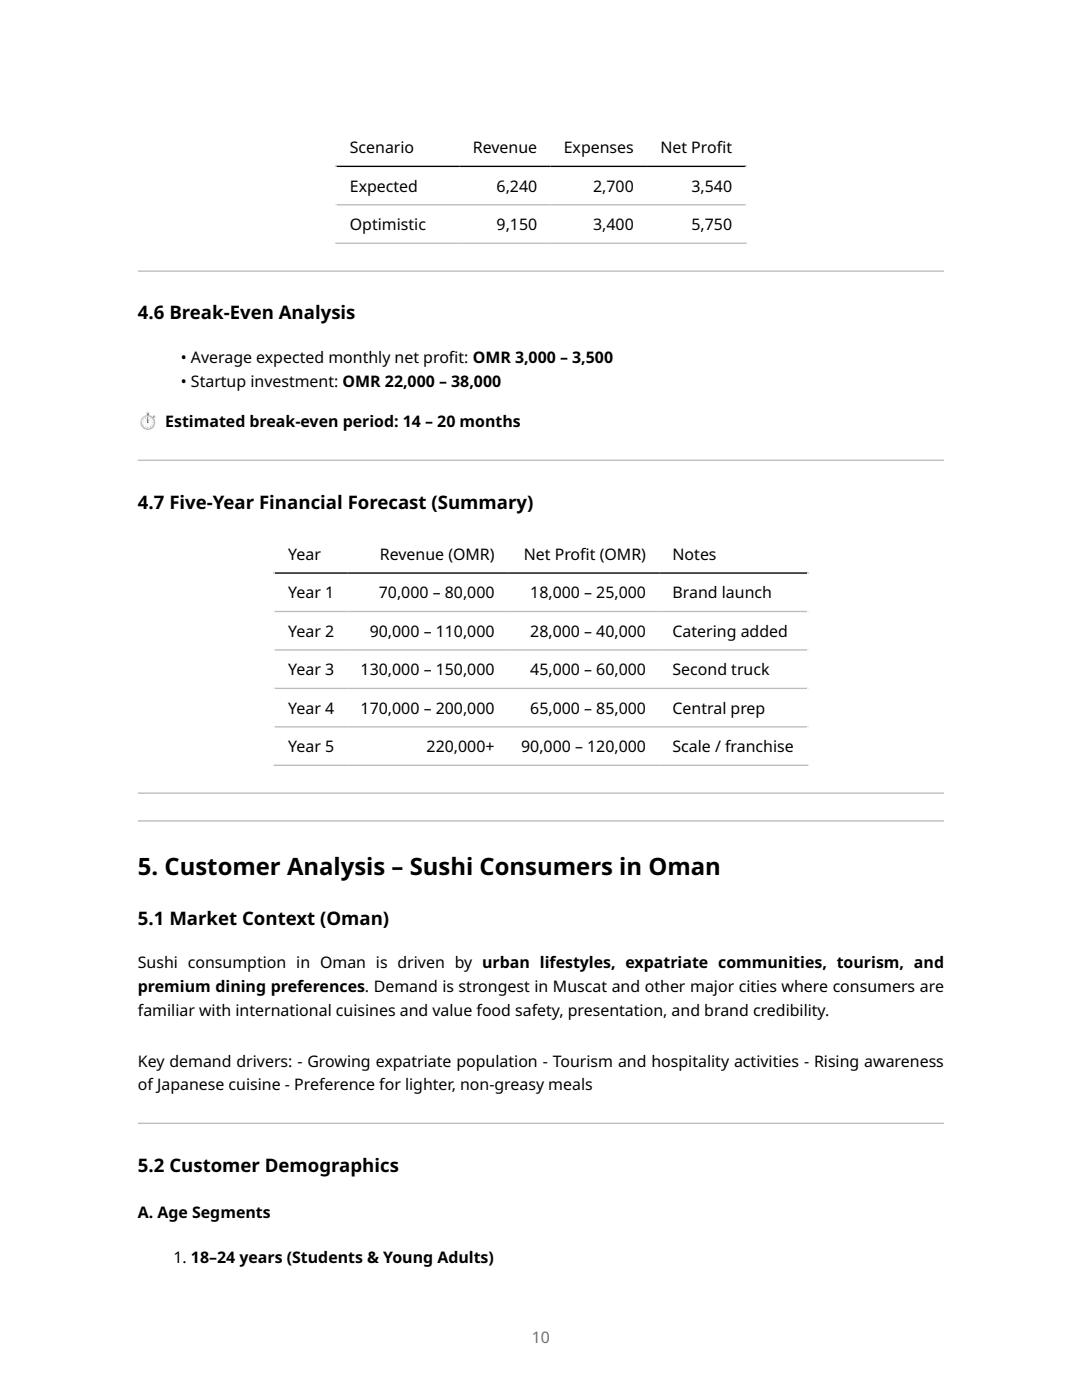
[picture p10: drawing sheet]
<svg xmlns="http://www.w3.org/2000/svg" width="216mm" height="279mm" viewBox="0 0 216 279" stroke-linecap="round" stroke-linejoin="round" font-family="sans-serif">
<defs><g id="words">
<text font-size="4.8" x="27.5" y="174.7">5. Customer Analysis – Sushi Consumers in Oman</text>
<g font-size="3.7">
<text x="27.5" y="63.8">4.6 Break-Even Analysis</text>
<text x="27.5" y="101.5">4.7 Five-Year Financial Forecast (Summary)</text>
<text x="27.5" y="184.6">5.1 Market Context (Oman)</text>
<text x="27.5" y="233.8">5.2 Customer Demographics</text>
</g>
<g font-size="3.2">
<text x="69.8" y="30.6">Scenario</text>
<text x="94.4" y="30.6">Revenue</text>
<text x="112.5" y="30.6">Expenses</text>
<text x="131.8" y="30.6">Net Prof</text>
<text x="143" y="30.6">it</text>
<text x="69.8" y="38.3">Expected</text>
<text x="99.1" y="38.3">6,240</text>
<text x="118.4" y="38.3">2,700</text>
<text x="138" y="38.3">3,540</text>
<text x="69.8" y="45.9">Optimistic</text>
<text x="99.1" y="45.9">9,150</text>
<text x="118.4" y="45.9">3,400</text>
<text x="138" y="45.9">5,750</text>
<text x="36.1" y="72.4">• Average expected monthly net prof</text>
<text x="36.1" y="77.2">• Startup investment: OMR 22,000 – 38,000</text>
<text x="89.6" y="72.4">it: OMR 3,000 – 3,500</text>
<text x="27.5" y="85.1">⏱ Estimated break-even period: 14 – 20 months</text>
<text x="57.5" y="111.8">Year</text>
<text x="75.8" y="111.8">Revenue (OMR)</text>
<text x="104.5" y="111.8">Net Prof</text>
<text x="115.8" y="111.8">it (OMR)</text>
<text x="134.2" y="111.8">Notes</text>
<text x="57.5" y="119.4">Year 1</text>
<text x="75.6" y="119.4">70,000 – 80,000</text>
<text x="105.8" y="119.4">18,000 – 25,000</text>
<text x="134.2" y="119.4">Brand launch</text>
<text x="57.5" y="127.1">Year 2</text>
<text x="73.8" y="127.1">90,000 – 110,000</text>
<text x="105.8" y="127.1">28,000 – 40,000</text>
<text x="134.2" y="127.1">Catering added</text>
<text x="57.5" y="134.8">Year 3</text>
<text x="72" y="134.8">130,000 – 150,000</text>
<text x="105.8" y="134.8">45,000 – 60,000</text>
<text x="134.2" y="134.8">Second truck</text>
<text x="57.5" y="142.5">Year 4</text>
<text x="72" y="142.5">170,000 – 200,000</text>
<text x="105.8" y="142.5">65,000 – 85,000</text>
<text x="134.2" y="142.5">Central prep</text>
<text x="57.5" y="150.1">Year 5</text>
<text x="85.1" y="150.1">220,000+</text>
<text x="104" y="150.1">90,000 – 120,000</text>
<text x="134.2" y="150.1">Scale / franchise</text>
<text x="27.5" y="193.3">Sushi consumption in Oman is driven by urban lifestyles, expatriate communities, tourism, and</text>
<text x="27.5" y="198">premium dining preferences. Demand is strongest in Muscat and other major cities where consumers are</text>
<text x="27.5" y="202.8">familiar with international cuisines and value food safety, presentation, and brand credibility.</text>
<text x="27.5" y="212.8">Key demand drivers: - Growing expatriate population - Tourism and hospitality activities - Rising awareness</text>
<text x="27.5" y="217.6">of Japanese cuisine - Preference for lighter, non-greasy meals</text>
<text x="27.5" y="243">A. Age Segments</text>
<text x="34.6" y="252">1. 18–24 years (Students &amp; Young Adults)</text>
</g>
<text font-size="3.2" fill="#6e6e6e" x="106.1" y="267.9">10</text>
</g></defs>
<path d="M66.9 25.5h82.1M67 25.4v23.3M148.9 25.4v23.3" fill="none" stroke="#fff" stroke-width=".26"/>
<path d="M66.9 33.2h82.1" fill="none" stroke="#000" stroke-width=".26"/>
<path d="M66.9 40.9h82.1M66.9 48.6h82.1" fill="none" stroke="#bbb" stroke-width=".26"/>
<g fill="#bbb">
<path d="M27.5 54.2h160.9zM27.5 54h160.9v.2h-160.9z" fill-rule="evenodd"/>
<path d="M27.5 92h160.9zM27.5 91.7h160.9v.3h-160.9z" fill-rule="evenodd"/>
</g>
<path d="M54.6 106.7h106.7M54.7 106.6v46.3M161.2 106.6v46.3" fill="none" stroke="#fff" stroke-width=".26"/>
<path d="M54.6 114.4h106.7" fill="none" stroke="#000" stroke-width=".26"/>
<path d="M54.6 122h106.7M54.6 129.7h106.7M54.6 137.4h106.7M54.6 145.1h106.7M54.6 152.7h106.7" fill="none" stroke="#bbb" stroke-width=".26"/>
<g fill="#bbb">
<path d="M27.5 158.4h160.9zM27.5 158.2h160.9v.2h-160.9z" fill-rule="evenodd"/>
<path d="M27.5 164h160.9zM27.5 163.7h160.9v.3h-160.9z" fill-rule="evenodd"/>
<path d="M27.5 224.3h160.9zM27.5 224h160.9v.3h-160.9z" fill-rule="evenodd"/>
</g>
<path d="M29.4 82.7h.2v.3h-.2z" fill="#607d8b"/>
<path d="M29.2 82.4l.5-.1v.4h-.5z" fill="#b0bec5"/>
<path d="M29.2 82.7h.5z" fill="#607d8b"/>
<g fill="#fbe9e7">
<path d="M29.4 82.4v.2z"/>
<path d="M29.3 82.4v.2z"/>
</g>
<path d="M29.6 82.4v.2z" fill="#78909c"/>
<g fill="#607d8b">
<path d="M29.7 82.4v.2z"/>
<path d="M30.4 83.3l.2-.2 .2 .1-.2 .2z"/>
</g>
<path d="M30.6 83l.2-.2 .2 .3-.2 .2z" fill="#b0bec5"/>
<path d="M30.6 83l.3 .3z" fill="#607d8b"/>
<path d="M30.7 82.9h.1z" fill="#fbe9e7"/>
<circle cx="29.5" cy="84.3" r="1.48" fill="#b0bec5"/>
<circle cx="29.5" cy="84.3" r="1.19" fill="#fafafa"/>
<g fill="#b2947c">
<path d="M29.5 83.2v.2z"/>
<path d="M29.5 85.2v.2z"/>
<path d="M30.4 84.3h.2z"/>
<path d="M28.4 84.3h.2z"/>
<path d="M28.9 83.4l.2 .2z"/>
<path d="M29.9 85.1l.1 .2z"/>
<path d="M28.6 83.8l.1 .1z"/>
<path d="M30.3 84.8l.1 .1z"/>
<path d="M30 83.4v.2z"/>
<path d="M29 85.1v.2z"/>
<path d="M30.3 83.8h.1z"/>
<path d="M28.6 84.8h.1z"/>
</g>
<circle cx="29.5" cy="83.8" r=".28" fill="#82aec0"/>
<g fill="#563428">
<path d="M29.5 83.2l.1 1.1h-.2z"/>
<circle cx="29.5" cy="84.3" r=".12"/>
</g>
<path d="M28.4 83.4l.5-.4h.4a1.86 1.86 0 0 0-1.2 1.5v-.6z" fill="#eceff1"/>
<use href="#words"/>
</svg>
